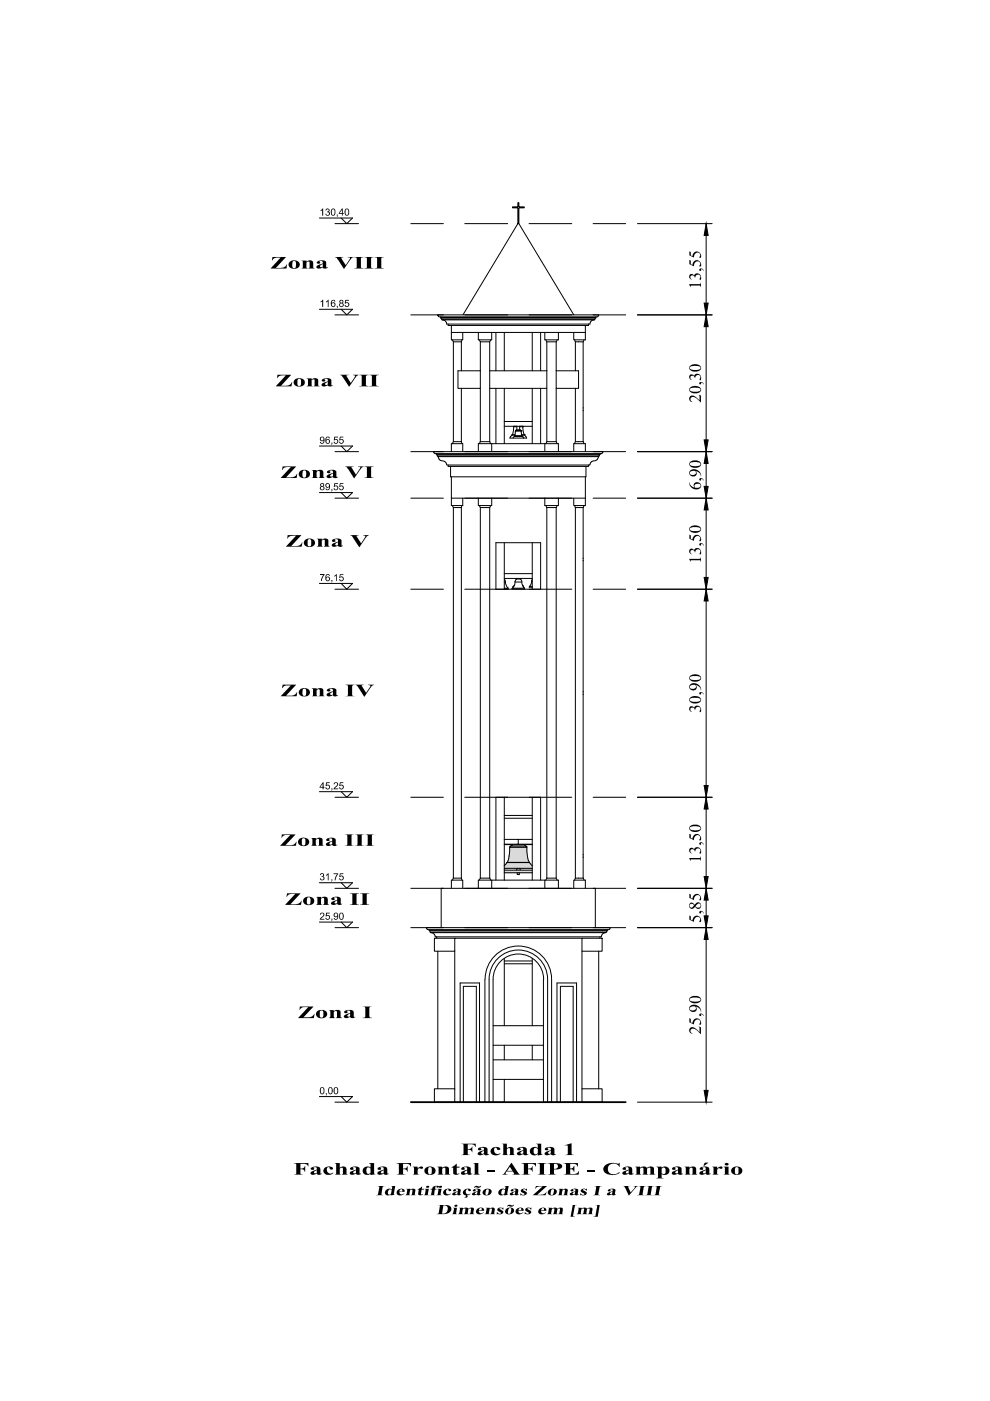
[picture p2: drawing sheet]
<svg xmlns="http://www.w3.org/2000/svg" width="210mm" height="297mm" viewBox="0 0 210 297" stroke-linecap="round" stroke-linejoin="round" font-family="sans-serif">
<!-- layer: Texto -->
<g fill="#000">
<path d="M57.8 54.5h2.8l-2.1 2.3 1.6-.1 .8-.7-.2 .9h-3.4l2.2-2.3-1.3 .1-.6 .5zM64 55.2h1v.3l.5-.3h.6l.3 .5v1l.3 .2h-1.3l.2-.2v-.9a.35 .35 0 0 0-.2-.4 .35 .35 0 0 0-.4 .3v1l.2 .2h-1.2l.2-.1v-1.4zM68 44.6l.5-.4v1.5h-.2v-1.2l-.3 .2zM69.1 44.4l.4-.2 .4 .3v.2l-.2 .2 .3 .2-.1 .4-.4 .3-.4-.2-.1-.3 .2 .1a.3 .3 0 0 0 .4 .1 .3 .3 0 0 0 .1-.4 .3 .3 0 0 0-.4-.1l.1-.2a.25 .25 0 0 0 .3-.2 .25 .25 0 0 0-.2-.3 .25 .25 0 0 0-.3 .3h-.2zM71.4 45.5h.2l-.1 .5zM71 54.5l1.8 .1a.25 .25 0 0 0-.4 0 .25 .25 0 0 0 .1 .4l.8 1.2 .7-1.1a.31 .31 0 0 0 .2-.4 .31 .31 0 0 0-.5-.1l1.3-.1-.5 .3-1.6 2.2-1.5-2.3zM75.1 54.5h1.9l-.5 .2v2l.5 .2h-1.9l.5-.2v-2zM77.3 54.5h1.9l-.5 .2v2l.5 .2h-1.9l.5-.2v-2zM79.4 54.5h2l-.6 .2v2l.6 .2h-2l.6-.2v-2zM58.8 79.5h3l-2.2 2.3 1.4-.1 .6-.2 .4-.5-.2 .9h-3.4l2.2-2.3h-1.1l-.8 .6zM68 63.9l.5-.4v1.6h-.2v-1.2l-.3 .2zM69.1 63.9l.6-.4v1.6h-.2v-1.2l-.4 .2z"/>
<path d="M71.4 64.9h.2l-.1 .5zM73.2 63.6h.8v.2h-.6l-.1 .4 .5-.1 .3 .4-.2 .4-.3 .2h-.3l-.2-.4 .2-.1 .1 .3 .5-.2-.1-.4h-.7zM72.1 79.5h1.8a.27 .27 0 0 0-.4 .1 .27 .27 0 0 0 .1 .4l.8 1.2 .7-1.1a.31 .31 0 0 0 .2-.4 .31 .31 0 0 0-.5-.2h1.2l-.4 .2-1.6 2.3-1.5-2.4zM59.9 98.9h2.9l-2.2 2.3h1.5l.5-.3 .4-.4-.1 .8h-3.4l2.2-2.3-1.3 .1-.6 .5zM65 80.2h1.1v.2l.5-.2h.5a.53 .53 0 0 1 .4 .7v.8l.3 .2h-1.3l.2-.2v-.9a.33 .33 0 0 0-.2-.4 .33 .33 0 0 0-.4 .2v1.1l.2 .2h-1.3l.3-.2v-1.2zM66.1 99.7h1v.2l.6-.3 .7 .1 .2 .4v1.1l.2 .1h-1.3l.3-.2v-.9a.35 .35 0 0 0-.3-.3 .35 .35 0 0 0-.4 .2v1l.3 .2h-1.3l.3-.1v-1.4zM70.3 93.9h.2l-.2 .5zM70.9 92.6h.8v.2h-.6l-.1 .4 .4-.1 .3 .4v.4l-.4 .2h-.3l-.3-.3 .2-.2 .1 .3h.3l.2-.2-.1-.4h-.6zM72.1 92.6h.7v.2h-.6l-.1 .4 .5-.1 .3 .3-.1 .5-.2 .2-.5-.1-.2-.3h.2a.33 .33 0 0 0 .5 0 .33 .33 0 0 0 0-.5 .33 .33 0 0 0-.5 .2l-.2-.1zM73.2 98.9l1.7 .1a.24 .24 0 0 0-.4 .1 .24 .24 0 0 0 .2 .3l.8 1.2 .7-1.1a.31 .31 0 0 0 .2-.5 .31 .31 0 0 0-.5 0l1.2-.1-.5 .3-1.6 2.2-1.4-2.3zM76.2 79.5h1.9l-.5 .3v1.8l.2 .2 .3 .1h-1.9l.5-.2v-2zM78.3 79.5h2l-.6 .3v1.8l.2 .2 .4 .1h-2l.6-.2v-2z"/>
<path d="M61 113.5h2.9l-2.1 2.3 1.4-.1 .5-.2 .4-.5-.1 .9h-3.4l2.2-2.3h-1.1l-.8 .6zM67.2 114.2h1v.2l.6-.2 .7 .1 .1 .2v1.2l.3 .2h-1.2l.2-.2v-.9a.33 .33 0 0 0-.3-.4 .33 .33 0 0 0-.4 .2v1.1l.3 .2h-1.3l.3-.2v-1.2zM70.3 103.7h.2l-.2 .5zM70.9 102.4h.8v.2h-.6l-.1 .4 .3-.1 .4 .3v.4l-.3 .3h-.4l-.3-.3 .2-.1 .1 .3h.3l.2-.3-.1-.4-.6 .1zM72.1 102.4h.7v.2h-.6l-.1 .4 .3-.1 .4 .1 .1 .6-.2 .3-.3 .1-.4-.2-.1-.3h.2a.3 .3 0 0 0 .3 .3 .3 .3 0 0 0 .3-.3v-.1a.35 .35 0 0 0-.2-.3 .35 .35 0 0 0-.4 .2l-.2-.1zM74.3 113.5h1.8l-.5 .2 1 1.5 .7-1.1a.31 .31 0 0 0 .1-.4 .31 .31 0 0 0-.4-.2h1.2l-.5 .3-1.6 2.2-1.4-2.3zM77.3 98.9h1.9l-.5 .2v2l.5 .2h-1.9l.5-.2v-2zM67.8 121.7h1l-.4 .8-.2 .7h-.1v-.5l.5-.8h-.8zM70.3 123h.2l-.2 .5-.1-.1 .1-.1zM70.9 122.1l.5-.4v1.5h-.2v-1.2l-.3 .3zM72.1 121.8h.7v.1h-.6l-.1 .4h.6l.2 .6-.3 .3h-.4l-.3-.2v-.2h.2a.32 .32 0 0 0 .4 .2 .32 .32 0 0 0 .2-.5 .32 .32 0 0 0-.5-.1l-.3 .1zM59.9 145.2h2.9l-2.2 2.3 1.6-.1 .4-.2 .4-.5-.1 .9h-3.4l2.2-2.3h-1.1l-.8 .6z"/>
<path d="M66.1 145.9h1v.3l.8-.3a.6 .6 0 0 1 .7 .7v.8l.2 .2h-1.3l.3-.2v-.9a.35 .35 0 0 0-.3-.4 .35 .35 0 0 0-.4 .2v1.1l.3 .2h-1.3l.3-.2v-1.3zM73.3 145.2h1.9l-.5 .3v1.9l.5 .2h-1.9l.5-.2v-2zM75.4 145.2h1.7a.26 .26 0 0 0-.4 .1 .26 .26 0 0 0 .2 .4l.7 1.2 .7-1.1a.31 .31 0 0 0 .2-.4 .31 .31 0 0 0-.5-.2h1.3l-.5 .3-1.6 2.2-1.4-2.3zM59.8 176.9h2.9l-2.2 2.3h1.5l.5-.3 .4-.4-.2 .8h-3.3l2.1-2.3-1.2 .1-.6 .5zM65.9 177.7h1.1v.2l.4-.3h.5a.53 .53 0 0 1 .5 .7v.8l.3 .2h-1.3l.2-.1v-1a.35 .35 0 0 0-.2-.4 .35 .35 0 0 0-.4 .3v.9l.2 .3h-1.3l.3-.1v-.2v-1zM69.2 165.9h.7v.1h-.6l-.1 .5 .5-.1 .3 .3v.3l-.3 .3-.3 .1-.4-.3 .2-.1a.33 .33 0 0 0 .4 .1 .33 .33 0 0 0 .1-.5 .33 .33 0 0 0-.5 .1l-.2-.1zM70.3 167.1h.2l-.2 .5h-.1l.1-.1zM70.8 166.1l.2-.2h.4l.3 .1-.1 .5-.6 .7h.7v.1h-1l.8-1a.28 .28 0 0 0-.3-.3 .28 .28 0 0 0-.3 .3h-.2zM72.1 165.9h.7v.1h-.6l-.1 .5 .5-.1 .3 .3-.1 .4-.1 .2-.5 .1-.3-.4 .2-.1 .1 .3a.34 .34 0 0 0 .4-.2 .34 .34 0 0 0-.1-.4 .34 .34 0 0 0-.4 .1l-.2-.1zM73.1 176.9h1.9l-.5 .2v2.1l.5 .1h-1.9l.4-.1 .1-.2v-1.8v-.2zM75.3 176.9h1.9l-.5 .2v2.1l.5 .1h-1.9l.4-.1 .1-.2v-1.8l-.1-.2zM77.4 176.9h2l-.5 .2v2.1l.5 .1h-2l.4-.1 .2-.2v-1.8z"/>
<path d="M60.9 189.4h2.8l-2.1 2.3 1.5-.1 .9-.6-.2 .9h-3.4l2.2-2.4-1.3 .1-.6 .5zM67.9 185.3l.3-.2 .5 .2v.3l-.2 .2 .3 .3-.1 .4-.6 .1-.3-.4 .6 .3a.3 .3 0 0 0 .2-.4 .3 .3 0 0 0-.4-.2v-.1a.25 .25 0 0 0 .3-.2 .25 .25 0 0 0-.2-.3 .25 .25 0 0 0-.3 .2h-.2zM67 190.2h1.1v.2l.5-.3 .6 .1 .3 .4v1.1l.3 .2h-1.3l.2-.3v-.8a.35 .35 0 0 0-.2-.4 .35 .35 0 0 0-.4 .2v1l.2 .3h-1.3l.3-.2v-1.3zM67.9 193.7l.2-.2h.4l.2 .2v.4l-.6 .7h.7v.2h-1l.1-.3 .6-.5a.3 .3 0 0 0 0-.5 .3 .3 0 0 0-.5 .2h-.2zM69.2 193.5h.7v.2h-.6l-.1 .4h.6l.2 .5-.3 .4h-.3l-.4-.3 .2-.1a.33 .33 0 0 0 .4 .2 .33 .33 0 0 0 .1-.5 .33 .33 0 0 0-.5 0h-.2zM69.1 185.5l.6-.4v1.5h-.2v-1.1l-.3 .2zM70.3 194.8h.2l-.2 .5-.1-.1 .1-.1zM70.3 186.4h.2l-.2 .5zM70.7 185.2h1l-.4 .8-.2 .6h-.2l.1-.5 .5-.8h-.8zM72.1 185.2h.7v.1h-.6l-.1 .4h.6l.2 .6-.2 .3h-.5l-.3-.2v-.2h.2a.32 .32 0 0 0 .5 .2 .32 .32 0 0 0 0-.5 .32 .32 0 0 0-.5 0h-.2zM74.2 189.4h1.9l-.5 .3v1.9l.5 .3h-1.9l.5-.3v-2zM76.4 189.4h1.9l-.5 .3v1.9l.5 .3h-1.9l.5-.3v-2z"/>
<path d="M63.6 213.4h2.9l-2.2 2.3 1.5-.1 .5-.2 .4-.4-.2 .9h-3.3l2.1-2.4-1.1 .1-.7 .5zM69.8 214.2h1v.2l.5-.3 .7 .1 .2 .3v1.1l.3 .3h-1.3l.2-.2v-1a.34 .34 0 0 0-.2-.4 .34 .34 0 0 0-.4 .3v.9l.2 .4h-1.2l.2-.4v-1.2zM76.9 213.4h2l-.5 .1-.1 .3v1.8l.6 .3h-2l.4-.2 .2-.2v-1.8l-.1-.2zM69.1 231.8h.2l-.1 .5zM62.3 246.6h3.1v.7l-.4-.5h-1.3v1l.6-.1 .4-.5v1.3l-.3-.5-.7-.1v.9l.5 .2h-1.9l.5-.1v-2.1zM68.7 247.8l.6-.4h.8a.36 .36 0 0 1 .5 .2 .36 .36 0 0 1-.2 .4 .36 .36 0 0 1-.5-.2 .36 .36 0 0 0-.5-.3 .36 .36 0 0 0-.1 .6l.2 .4 .3 .3 .9-.1-.7 .4-.8-.1-.6-.5zM71 246.6h1v1l.6-.3 .7 .2 .2 .3v1.1l.2 .1h-1.2l.2-.2v-.9a.35 .35 0 0 0-.2-.4 .35 .35 0 0 0-.5 .3v1.1l.3 .1h-1.3l.3-.1v-2.1zM80 251.5h1.6h-.4l-.1 .3-.3 1.4 .4 .2h-1.5l.5-.2 .2-1.4v-.3zM84.1 246.6h3.1v.7l-.6-.5h-1.1v1l.5-.1 .4-.5v1.3l-.3-.5-.6-.1v1l.5 .1h-1.9l.5-.2v-2zM86.2 252.1h.8v.1l.7-.1a.36 .36 0 0 1 .3 .5v.7l.1 .1h-1l.2-.1 .1-.8a.26 .26 0 0 0-.1-.3 .26 .26 0 0 0-.4 .2l-.1 .7 .1 .3h-1l.3-.3 .1-.9zM87.5 247.4h1v.3l.6-.3a.32 .32 0 0 1 .4-.1 .32 .32 0 0 1 .1 .5h-.2a.5 .5 0 0 0-.6-.1 .5 .5 0 0 0-.3 .6v.6l.4 .1h-1.4l.3-.1v-1.3zM88.5 252.1l.9-.5v.5h.5v.1h-.5l-.1 .8 .1 .3 .3-.1-.3 .2h-.4a.33 .33 0 0 1-.3-.5l.1-.7z"/>
<path d="M91.3 252.1h.3l.1-.4 .3-.2 .7-.1a.25 .25 0 0 1 .3 .1 .25 .25 0 0 1-.2 .4 .25 .25 0 0 1-.2-.4l-.3 .1-.1 .5h.3v.1h-.3l-.2 1 .3 .2h-1.2l.3-.1 .2-1.1h-.3zM92.7 247.4h1.1v.2l.6-.3 .5 .1 .3 .3v1.2l.3 .1h-1.3l.2-.1v-1a.35 .35 0 0 0-.2-.3 .35 .35 0 0 0-.4 .2v1l.2 .2h-1.3l.3-.1v-1.4zM94.1 252.5l.4-.4h.9a.26 .26 0 0 1 .2 .3 .26 .26 0 0 1-.3 .2 .26 .26 0 0 1-.2-.3 .42 .42 0 0 0-.5 .1 .42 .42 0 0 0 0 .5l.4 .3 .6-.1-.7 .3h-.6l-.3-.3zM95.7 247.5l1.1-.7v.6h.6v.2h-.6v1a.26 .26 0 0 0 .2 .3 .26 .26 0 0 0 .4-.2l-.3 .3-.6 .1a.52 .52 0 0 1-.4-.6v-.9zM97.4 256.1h.8v.1l.4-.2 .4 .1a.38 .38 0 0 0 .7 0l.7 .1v1.1l.1 .1h-1l.2-.1 .2-.8a.28 .28 0 0 0-.3-.3 .28 .28 0 0 0-.3 .2l-.1 .9 .1 .1h-1l.2-.1 .2-.8a.28 .28 0 0 0-.2-.3 .28 .28 0 0 0-.4 .2l-.1 .9 .2 .1h-1.1l.3-.3 .1-.9zM97.8 242.5h3.1v.7l-.5-.5-1.2-.1v1l.7-.1 .2-.4v1.2l-.3-.5h-.6v.9l.5 .2h-1.9l.5-.3v-1.7a.35 .35 0 0 0-.5-.4zM100.4 246.6h1v2.2l.4 .2h-1.4l.3-.1v-2.1zM103 256.1h.8v.1l.6-.2a.39 .39 0 0 1 .4 .2 .39 .39 0 0 1 .1 .4l-.1 .7 .2 .1h-1.1l.3-.1 .1-.8a.26 .26 0 0 0-.2-.3 .26 .26 0 0 0-.3 .2l-.2 .8 .2 .2h-1l.2-.2 .2-.9zM103.3 248h1.6v.4h-1.6zM104.2 243.6l.6-.4h.8a.34 .34 0 0 1 .4 .3 .34 .34 0 0 1-.2 .4 .34 .34 0 0 1-.4-.2 .37 .37 0 0 0-.5-.3 .37 .37 0 0 0-.1 .6l.3 .6h1l-.6 .3h-.9l-.3-.2-.3-.5zM105.6 256.2l1.2-.2-.1 .5-.3-.3a.22 .22 0 0 0-.3-.1 .22 .22 0 0 0-.1 .3l.4 .2a.47 .47 0 0 1 .2 .6 .47 .47 0 0 1-.6 .3h-.7l.1-.5 .3 .3a.24 .24 0 0 0 .3 .1 .24 .24 0 0 0 .1-.4l-.6-.3-.1-.3zM106.5 242.5h1v1l.6-.3 .6 .1 .2 .3v1.1l.3 .2h-1.3l.2-.2v-.9a.35 .35 0 0 0-.2-.4 .35 .35 0 0 0-.4 .2v1.1l.2 .2h-1.2l.2-.1v-2.2z"/>
<path d="M110.5 252.2l.5-.2h.7v.5l-.3-.3a.25 .25 0 0 0-.3-.1 .25 .25 0 0 0-.2 .3 .25 .25 0 0 0 .4 .1l.2 .1a.54 .54 0 0 1 0 .8 .54 .54 0 0 1-.8 0h-.4v-.4l.3 .2a.28 .28 0 0 0 .4 .2 .28 .28 0 0 0 .1-.4l-.6-.3-.1-.3zM110.6 246.6h3.1v.7l-.6-.5h-1.1v1l.6-.1 .3-.5v1.3l-.3-.5-.6-.1v.9l.5 .2h-1.9a.33 .33 0 0 0 .4 0 .33 .33 0 0 0 .1-.4v-1.8zM111.4 256.3l.4-.3h.9l-.1 .5-.2-.3a.25 .25 0 0 0-.3-.1 .25 .25 0 0 0-.2 .3l.5 .3a.48 .48 0 0 1 .1 .6 .48 .48 0 0 1-.6 .2h-.7l.1-.5 .4 .3a.24 .24 0 0 0 .3 .1 .24 .24 0 0 0 .1-.3 .24 .24 0 0 0-.3-.1l-.1-.1a.4 .4 0 0 1-.3-.6zM113.9 246.6h2l-.6 .2v2.1l.6 .1h-2l.6-.2v-1.9zM113.7 251.5h2.3l-2.1 1.8h1.1l.6-.3 .3-.3-.2 .7h-2.7l2-1.9-.9 .1-.7 .4zM116.2 256.1h.8v.1l.5-.2 .5 .1a.39 .39 0 0 0 .6-.1h.3a.39 .39 0 0 1 .4 .2 .39 .39 0 0 1 0 .4l-.1 .7 .2 .1h-1.1l.3-.1 .1-.8a.28 .28 0 0 0-.2-.3 .28 .28 0 0 0-.3 .2l-.2 .9 .2 .1h-1l.2-.1 .1-.8a.28 .28 0 0 0-.2-.3 .28 .28 0 0 0-.3 .2l-.2 .9 .2 .1h-1l.2-.2 .2-.9zM118.5 252.1h.8v.1l.6-.2a.39 .39 0 0 1 .4 .2 .39 .39 0 0 1 0 .4v.7l.1 .1h-1l.2-.1 .1-.8a.26 .26 0 0 0-.1-.3 .26 .26 0 0 0-.4 .2l-.1 .9 .2 .1h-1.1l.3-.2 .1-1zM119.5 246.6h3v.8l-.4-.6h-1.2v.9l.5-.1 .4-.4v1.3l-.4-.5-.5-.1v.9h1.3l.6-.5-.1 .7h-3.2l.5-.2v-2zM121.4 255.5h.9l-.4 .2-.4 2.1 .4 .2h-.9zM119.7 242.8l1.5-.4v2a.38 .38 0 0 0 .1 .4 .38 .38 0 0 0 .4 .1h-1.9a.4 .4 0 0 0 .4-.1 .4 .4 0 0 0 .2-.4v-1.2a.35 .35 0 0 0-.2-.4 .35 .35 0 0 0-.4 .1zM122.5 256.1h.8v.1l.5-.2 .4 .1a.48 .48 0 0 0 .8-.1l.6 .2-.1 1.1 .2 .1h-1.1l.3-.2 .1-.7a.28 .28 0 0 0-.2-.3 .28 .28 0 0 0-.4 .2l-.1 .9 .2 .1h-1.1l.3-.1 .1-.8a.28 .28 0 0 0-.2-.3 .28 .28 0 0 0-.3 .2l-.2 .9 .2 .1h-1.1l.3-.3 .2-.9zM123.2 252.2l.5-.2h.7v.5l-.3-.3a.25 .25 0 0 0-.3-.1 .25 .25 0 0 0-.2 .3 .25 .25 0 0 0 .4 .1l.4 .3a.69 .69 0 0 1-.4 .6 .69 .69 0 0 1-.7 0h-.3v-.4l.3 .2a.31 .31 0 0 0 .3 .1 .31 .31 0 0 0 .3-.2l-.6-.3a.31 .31 0 0 1-.2-.3 .31 .31 0 0 1 .1-.3z"/>
<path d="M124.6 248h1.6v.4h-1.6zM126.3 255.5h.9l-.5 2.5h-.9l.5-.2 .3-2.1v-.2zM126.1 251.5h1.5l-.5 .2-.2 1.4v.2l.3 .1h-1.5l.4-.2 .3-1.5zM128.1 247.3l.5-.4 .7-.3 1.8 .1 .3-.2v.9l-.5-.5-1.1-.2-.6 .3-.3 .5 .1 .9 .5 .5h1l.8-.4v.2l-1.2 .4-1.3-.1-.5-.3-.4-.6zM132.2 251.5h1.3a.2 .2 0 0 0-.3 .1 .2 .2 0 0 0 .1 .2l.4 1 .8-.8a.25 .25 0 0 0 .2-.4 .25 .25 0 0 0-.4-.1h1l-.3 .1-1.7 1.8-.8-1.6zM134.7 247.4h1v.2l.4-.2h.7a.77 .77 0 0 0 1-.1l.8 .2 .1 1.3 .3 .2h-1.3l.2-.1v-1a.37 .37 0 0 0-.3-.4 .37 .37 0 0 0-.4 .3v1.1l.3 .1h-1.3l.2-.1v-1a.37 .37 0 0 0-.3-.4 .37 .37 0 0 0-.4 .3v1.1l.3 .1h-1.3l.2-.1v-1.3zM135.4 251.5h1.5h-.3l-.1 .3-.2 1.5 .3 .1h-1.5l.4-.2 .3-1.4-.1-.3zM137.1 251.5h1.6l-.5 .1-.2 1.6v.1l.3 .1h-1.5l.4-.1 .3-1.5v-.3zM138.9 251.5h1.5l-.4 .1-.3 1.5v.2l.4 .1h-1.6l.5-.2 .3-1.5zM145.1 247.4h1.1v.2l.4-.2h.5a.53 .53 0 0 1 .5 .6v.9l.3 .1h-1.3l.2-.1v-1a.35 .35 0 0 0-.2-.4 .35 .35 0 0 0-.4 .3v1l.2 .2h-1.3l.3-.1v-1.4zM151 247.4h1v.3l.5-.3a.34 .34 0 0 1 .5-.1 .34 .34 0 0 1 .1 .4l-.2 .1a.48 .48 0 0 0-.6-.1 .48 .48 0 0 0-.3 .6v.6l.4 .1h-1.4l.3-.1v-1.3z"/>
<path d="M61.3 55.6l.7-.4h.9l.5 .5 .1 .6-.5 .6h-1.1l-.7-.6zM62.1 55.4l-.1 1a.39 .39 0 0 0 .4 .5 .39 .39 0 0 0 .3-.6l.1-.4a.43 .43 0 0 0-.2-.5 .43 .43 0 0 0-.5 0z"/>
<path d="M67.2 55.5l.7-.3h.9a.51 .51 0 0 1 .4 .7v.8h.3l-.3 .2h-.5a.62 .62 0 0 0-.9 0h-.3a.39 .39 0 0 1-.4-.4 .39 .39 0 0 1 .5-.3l.2-.2a.44 .44 0 0 0 .5-.1 .44 .44 0 0 0 .1-.5h-.1a.29 .29 0 0 0-.5-.1 .29 .29 0 0 0 .1 .5h-.1a.38 .38 0 0 1-.4 .1 .38 .38 0 0 1-.2-.4zM68 56.2a.28 .28 0 0 0 0 .5 .28 .28 0 0 0 .4-.1v-.6z"/>
<path d="M70.2 44.5l.4-.3 .4 .2 .1 .9-.2 .4h-.5l-.2-.2zM70.5 44.4l-.2 .9a.33 .33 0 0 0 .5 .3 .33 .33 0 0 0 .1-.5v-.4a.26 .26 0 0 0-.1-.3 .26 .26 0 0 0-.3 0z"/>
<path d="M72.5 44.2h.2v1h.2v.1h-.2v.4h-.2v-.4h-.7zM72.5 44.5l-.5 .7h.5z"/>
<path d="M73.2 44.3l.4-.1 .4 .3v.8l-.3 .4h-.4l-.2-.3v-.7zM73.4 44.4l-.1 .2v.9a.48 .48 0 0 0 .6-.2 .48 .48 0 0 0-.1-.6 .28 .28 0 0 0-.1-.3 .28 .28 0 0 0-.3 0z"/>
<path d="M70.3 63.8l.2-.2h.4l.2 .3-.2 .1a.33 .33 0 0 0-.4-.2 .33 .33 0 0 0-.2 .5l.3-.2 .4 .1 .1 .4-.2 .4-.3 .1-.4-.2-.1-.8zM70.3 64.6a.35 .35 0 0 0 .7 0 .35 .35 0 0 0-.7 0z"/>
<path d="M72 63.7l.4-.2 .4 .2v.4l-.2 .2 .2 .1 .1 .4-.3 .3h-.4l-.3-.3v-.4a.19 .19 0 0 0 .2-.1 .19 .19 0 0 0-.1-.2zM72.1 64a.26 .26 0 0 0 .5 0 .26 .26 0 0 0-.5 0zM72.1 64.6a.32 .32 0 0 0 .6 0 .32 .32 0 0 0-.6 0z"/>
<path d="M62.5 80.5l.7-.3 1 .1 .4 .6-.1 .6-.7 .5-1-.1-.5-.7zM63.2 80.3l-.1 .3v.8a.41 .41 0 0 0 .5 .4 .41 .41 0 0 0 .2-.6v-.6a.38 .38 0 0 0-.6-.3z"/>
<path d="M63.5 100l.7-.4 .8 .1 .6 .4 .1 .3-.1 .5-.5 .4h-1.2l-.5-.5zM64.2 99.8l-.1 1a.39 .39 0 0 0 .4 .5 .39 .39 0 0 0 .4-.5v-.6a.43 .43 0 0 0-.2-.4 .43 .43 0 0 0-.5 0z"/>
<path d="M67.9 92.7l.4-.2 .3 .1 .2 .6-.1 .7-.5 .2-.4-.4h.2l.1 .2a.4 .4 0 0 0 .4-.1 .4 .4 0 0 0 .1-.5l-.2 .3-.4-.1-.2-.3zM68 93.1a.32 .32 0 0 0 .6 0 .32 .32 0 0 0-.6 0z"/>
<path d="M68.2 80.6l.9-.4 1 .1 .2 .3v1.1h.3l-.4 .2a.47 .47 0 0 1-.7-.2l-.9 .2a.39 .39 0 0 1-.4-.4 .39 .39 0 0 1 .5-.3l.2-.1a.49 .49 0 0 0 .6-.7l-.3-.1a.23 .23 0 0 0-.4 .1 .23 .23 0 0 0 .2 .3l-.2 .2a.38 .38 0 0 1-.6-.3zM69.1 81.2a.29 .29 0 0 0-.1 .4 .29 .29 0 0 0 .5-.1v-.5z"/>
<path d="M69.2 92.7l.3-.2 .4 .3-.1 .2-.1-.2-.3-.1-.2 .3v.3l.2-.2 .5 .2 .1 .4-.3 .4h-.4l-.3-.3v-.8zM69.2 93.6a.31 .31 0 0 0 .6 0 .31 .31 0 0 0-.6 0z"/>
<path d="M64.6 114.5l.7-.3 1.1 .1 .4 .6-.1 .6-.7 .5-.9-.1-.6-.5-.1-.5zM65.4 114.3l-.2 .3v.8a.42 .42 0 0 0 .6 .4 .42 .42 0 0 0 .2-.6v-.6a.38 .38 0 0 0-.6-.3z"/>
<path d="M67.9 102.6l.5-.2 .3 .3-.2 .4 .3 .2v.2l-.3 .4h-.4l-.3-.2v-.4l.3-.2-.2-.1zM68.1 102.8a.24 .24 0 0 0 .4 0 .24 .24 0 0 0-.4 0zM68 103.5a.3 .3 0 0 0 .6 0 .3 .3 0 0 0-.6 0z"/>
<path d="M69.1 102.5l.6-.1 .3 .5v.6l-.3 .4h-.5l-.2-.3 .2-.1a.33 .33 0 0 0 .5 .2 .33 .33 0 0 0 .1-.4l-.5 .1-.3-.2zM69.1 102.9a.35 .35 0 0 0 .7 0 .35 .35 0 0 0-.7 0z"/>
<path d="M69.3 99.9l.8-.3 .8 .1a.45 .45 0 0 1 .4 .6v.7l.4 .1-.3 .2h-.5a.83 .83 0 0 0-1 0 .42 .42 0 0 1-.7-.2 .42 .42 0 0 1 .6-.5l.2-.1a.44 .44 0 0 0 .5-.2 .44 .44 0 0 0 0-.5h-.1a.29 .29 0 0 0-.4-.1 .29 .29 0 0 0 0 .5 .38 .38 0 0 1-.5 .1 .38 .38 0 0 1-.2-.4zM70.1 100.6a.28 .28 0 0 0 0 .5 .28 .28 0 0 0 .5-.1v-.6z"/>
<path d="M70.4 114.6l.9-.4 .9 .1 .2 .3v1.1h.4l-.5 .3-.4-.1a.54 .54 0 0 0-.8 0h-.4a.42 .42 0 0 1-.3-.5 .42 .42 0 0 1 .5-.3h.2a.53 .53 0 0 0 .6-.7h-.1a.36 .36 0 0 0-.6 .1 .27 .27 0 0 1 0 .4 .27 .27 0 0 1-.4 0zM71.3 115.1a.29 .29 0 0 0-.1 .5 .29 .29 0 0 0 .5-.1v-.5z"/>
<path d="M69.1 121.9l.6-.2 .2 .3-.1 .1a.33 .33 0 0 0-.5-.2 .33 .33 0 0 0-.1 .5l.3-.2 .4 .2 .1 .5-.2 .3h-.6l-.2-.3zM69.2 122.7a.32 .32 0 0 0 .6 0 .32 .32 0 0 0-.6 0z"/>
<path d="M63.5 146.3l.8-.4 .9 .1 .5 .5v.6l-.6 .5h-1.1l-.3-.2-.3-.4zM64.2 146.1l-.1 .9a.44 .44 0 0 0 .5 .5 .44 .44 0 0 0 .3-.6v-.4a.43 .43 0 0 0-.2-.4 .43 .43 0 0 0-.5 0z"/>
<path d="M69.4 146.1l.9-.2 .6 .1a.45 .45 0 0 1 .4 .6l.1 .8h.3l-.5 .3-.4-.1a.35 .35 0 0 0-.3-.2 .35 .35 0 0 0-.3 .2l-.4 .1a.42 .42 0 0 1-.6-.5 .42 .42 0 0 1 .6-.3l.2-.1a.5 .5 0 0 0 .6-.7h-.1a.28 .28 0 0 0-.3-.1 .28 .28 0 0 0-.2 .3 .34 .34 0 0 1-.3 .4 .34 .34 0 0 1-.4-.3zM70.1 146.9a.3 .3 0 0 0 0 .5 .3 .3 0 0 0 .5-.2v-.5z"/>
<path d="M63.4 178l.8-.4 .8 .1 .5 .5v.6l-.7 .6-1.1-.1-.5-.6v-.4zM64.2 177.8l-.2 .3v.6a.43 .43 0 0 0 .4 .6 .43 .43 0 0 0 .4-.7v-.6a.39 .39 0 0 0-.6-.2z"/>
<path d="M68.4 165.9h.2v.9h.2v.2h-.2v.3h-.2v-.3h-.6zM68.4 166.2l-.5 .6h.5z"/>
<path d="M69.2 177.9l1-.3 .9 .2 .1 1.3h.3l-.4 .3h-.4a.46 .46 0 0 0-.7-.1l-.4 .1a.4 .4 0 0 1-.5-.3 .4 .4 0 0 1 .4-.5l.3-.1a.51 .51 0 0 0 .6-.7h-.3a.22 .22 0 0 0-.3 0 .22 .22 0 0 0 .1 .3l-.1 .2a.32 .32 0 0 1-.5 0 .32 .32 0 0 1-.1-.4zM70 178.6a.29 .29 0 0 0 0 .4 .29 .29 0 0 0 .4-.1v-.5z"/>
<path d="M64.5 190.4l.6-.3 .9 .1 .6 .5v.6l-.5 .5h-1.3l-.5-.5-.1-.4zM65.2 190.3l-.1 1.1a.41 .41 0 0 0 .5 .4 .41 .41 0 0 0 .2-.6v-.5a.38 .38 0 0 0-.2-.4 .38 .38 0 0 0-.4 0z"/>
<path d="M70.9 193.6l.5-.1 .3 .4v.7l-.2 .3-.5 .1-.2-.2 .1-.2a.35 .35 0 0 0 .5 .2 .35 .35 0 0 0 .1-.5l-.2 .2-.5-.2-.1-.5zM70.9 194a.33 .33 0 0 0 .6 0 .33 .33 0 0 0-.6 0z"/>
<path d="M70.3 190.5l.5-.3h1.1l.3 .3v1.1h.3a.45 .45 0 0 1-.6 .3h-.1a.48 .48 0 0 0-.8 0h-.4a.39 .39 0 0 1-.4-.5 .39 .39 0 0 1 .5-.3l.2-.1a.44 .44 0 0 0 .5-.2 .44 .44 0 0 0 0-.5 .36 .36 0 0 0-.5 .2 .3 .3 0 0 1-.1 .4 .3 .3 0 0 1-.5-.1zM71.1 191.1a.28 .28 0 0 0 0 .5 .28 .28 0 0 0 .4-.1v-.6z"/>
<path d="M72 193.7l.6-.2 .2 .3v.8l-.2 .4h-.4l-.2-.3zM72.3 193.6l-.2 .4v.5a.31 .31 0 0 0 .4 .3 .31 .31 0 0 0 .2-.5l-.1-.6z"/>
<path d="M67.2 214.5l.6-.4 .9 .1 .6 .4v.7l-.2 .3-.5 .3-1-.1-.6-.6zM67.9 214.3l-.1 1a.42 .42 0 0 0 .5 .5 .42 .42 0 0 0 .3-.7v-.3a.42 .42 0 0 0-.2-.5 .42 .42 0 0 0-.5 0z"/>
<path d="M73 214.4l.6-.3h.9l.4 .2 .1 1.3h.3l-.2 .2-.6 .1a.41 .41 0 0 0-.7-.1l-.5 .1a.39 .39 0 0 1-.4-.4 .39 .39 0 0 1 .4-.4l.3-.1a.52 .52 0 0 0 .6-.6l-.2-.2a.26 .26 0 0 0-.4 .1 .26 .26 0 0 0 .1 .4 .37 .37 0 0 1-.5 .1 .37 .37 0 0 1-.2-.4zM73.8 215.1a.29 .29 0 0 0 0 .5 .29 .29 0 0 0 .4-.1v-.6z"/>
<path d="M67.9 230.7l.2-.2h.4l.2 .3 .1 .8-.3 .4h-.4l-.2-.2-.1-.7zM68.1 230.7l-.1 .9 .2 .3 .4-.2v-.7a.3 .3 0 0 0-.1-.3 .3 .3 0 0 0-.4 0z"/>
<path d="M69.7 230.7l.5-.2 .3 .3v.8l-.2 .4h-.5l-.2-.3zM70 230.6l-.2 .4v.6a.31 .31 0 0 0 .4 .2 .31 .31 0 0 0 .1-.5v-.6z"/>
<path d="M70.9 230.6l.5-.1 .3 .3v.8l-.3 .4h-.4l-.2-.3zM71.1 230.7l-.2 .2 .1 .7a.27 .27 0 0 0 .3 .2 .27 .27 0 0 0 .2-.3v-.5a.29 .29 0 0 0-.1-.3 .29 .29 0 0 0-.3 0z"/>
<path d="M65.9 247.7l.3-.3 .6-.1 1 .2 .1 .4v.9h.4l-.5 .3-.5-.1-.1-.2-.9 .3a.42 .42 0 0 1-.5-.5 .42 .42 0 0 1 .6-.3l.1-.1a.5 .5 0 0 0 .6-.6l-.2-.1a.23 .23 0 0 0-.3 0 .23 .23 0 0 0 0 .3 .37 .37 0 0 1-.4 .2 .37 .37 0 0 1-.3-.3zM66.7 248.3a.3 .3 0 0 0 0 .5 .3 .3 0 0 0 .5-.1v-.6z"/>
<path d="M74.3 247.6l.9-.3 .7 .1a.38 .38 0 0 1 .3 .6v.8h.4l-.5 .3a.45 .45 0 0 1-.6-.3l-.8 .3a.42 .42 0 0 1-.5-.4 .42 .42 0 0 1 .5-.4l.2-.1a.5 .5 0 0 0 .6-.6h-.1a.36 .36 0 0 0-.6 .1 .27 .27 0 0 1 0 .4 .27 .27 0 0 1-.4-.1l-.2-.1zM75 248.3a.28 .28 0 0 0 0 .5 .28 .28 0 0 0 .5-.1v-.6z"/>
<path d="M77.1 247.6l.7-.3 .8 .2v-.7l-.4-.2h1.1v2.2l.3 .2-1 .1v-.3l-.7 .3-.6-.1-.4-.5v-.5zM77.8 247.6l-.1 .4v.5a.44 .44 0 0 0 .4 .4 .44 .44 0 0 0 .5-.3l-.1-.9-.4-.2z"/>
<path d="M80.1 247.7l.6-.3h1.2l.2 .4v1h.4l-.6 .3-.4-.1-.1-.2-.9 .3a.42 .42 0 0 1-.5-.5 .42 .42 0 0 1 .5-.3l.2-.1a.5 .5 0 0 0 .6-.6l-.2-.1a.23 .23 0 0 0-.4 0 .23 .23 0 0 0 .1 .3 .37 .37 0 0 1-.4 .2 .37 .37 0 0 1-.3-.3zM80.9 248.3a.3 .3 0 0 0 0 .5 .3 .3 0 0 0 .5-.1v-.6z"/>
<path d="M81.8 252.4l.7-.4 .6 .2 .1-.6-.3-.1h.9l-.3 1.5v.2l.2 .1-.9 .1 .1-.2-.4 .2h-.6l-.3-.4zM82.5 252.2l-.2 .5a.36 .36 0 0 0 .1 .6 .36 .36 0 0 0 .5-.2l.1-.8z"/>
<path d="M84.2 252.4l.6-.3h.7l.3 .3v.3h-1.1v.2l.3 .3 .8-.2-.6 .4h-.8l-.3-.3zM84.9 252.1l-.2 .5h.6a.29 .29 0 0 0 0-.4 .29 .29 0 0 0-.4-.1z"/>
<path d="M90.5 251.5v-.1a.29 .29 0 0 1 .4 .1 .29 .29 0 0 1 0 .4 .29 .29 0 0 1-.4-.1l-.2-.1zM90 252.1h.9l-.2 1.1v.1l.2 .1h-1.1l.3-.2 .1-1z"/>
<path d="M90.2 247.7l.5-.3h.9l.6 .4 .1 .7-.6 .5h-1.1l-.6-.5v-.5zM91 247.5l-.2 .2v.8a.37 .37 0 0 0 .3 .5 .37 .37 0 0 0 .4-.4l.1-.8a.38 .38 0 0 0-.6-.3z"/>
<path d="M92.9 255.5l2.3 .1 .5 .5v.5l-.5 .5-.5 .2-2.1 .1 .4-.2 .3-1.5-.1-.2zM94 255.6l-.2 1.5a.32 .32 0 0 0 .2 .2 .32 .32 0 0 0 .3 0l.5-.4 .1-.8-.3-.4z"/>
<path d="M93.1 251.5l.1-.1a.29 .29 0 0 1 .4 .1 .29 .29 0 0 1 0 .4 .29 .29 0 0 1-.4-.1zM92.7 252.1h.9l-.2 1.1 .2 .2h-1.1l.3-.2 .1-1z"/>
<path d="M96.4 255.7a.29 .29 0 0 1 .5 0 .29 .29 0 0 1-.5 0zM96 256.1h.9l-.2 1.1 .2 .2h-1.1l.3-.1 .2-.9z"/>
<path d="M96.1 252.3l.5-.2h.6a.36 .36 0 0 1 .4 .1 .36 .36 0 0 1 0 .4v.6h.2l-.1 .1-.5 .1-.3-.2-.6 .2a.33 .33 0 0 1-.4-.3 .33 .33 0 0 1 .4-.3l.2-.1a.38 .38 0 0 0 .5-.1 .38 .38 0 0 0 0-.4 .2 .2 0 0 0-.3-.1 .2 .2 0 0 0 0 .3 .28 .28 0 0 1-.4 .2 .28 .28 0 0 1-.2-.3zM96.6 252.9a.22 .22 0 0 0 0 .3 .22 .22 0 0 0 .4-.1l.1-.5z"/>
<path d="M97.9 247.6l.8-.3 .8 .1a.38 .38 0 0 1 .3 .6v.8h.3l-.2 .2h-.6a.32 .32 0 0 0-.3-.2 .32 .32 0 0 0-.3 .2l-.5 .1a.42 .42 0 0 1-.5-.4 .42 .42 0 0 1 .6-.4l.2-.1a.5 .5 0 0 0 .5-.6l-.3-.2-.3 .1a.32 .32 0 0 1 0 .5 .32 .32 0 0 1-.4 0 .32 .32 0 0 1-.1-.4zM98.6 248.4a.28 .28 0 0 0 0 .4 .28 .28 0 0 0 .4-.1v-.6z"/>
<path d="M98.2 252.5l.5-.4h.8a.28 .28 0 0 1 .4 .2 .28 .28 0 0 1-.3 .3 .28 .28 0 0 1-.3-.3 .42 .42 0 0 0-.5 .1 .42 .42 0 0 0 0 .5l.4 .3 .6-.1-.7 .3h-.6l-.3-.3zM98.4 253.9h.3l.1-.2h-.2l.4-.3-.1 .1a.26 .26 0 0 1 .2 .4 .26 .26 0 0 1-.4 .1z"/>
<path d="M100.3 252.3l.5-.2h.6a.36 .36 0 0 1 .4 .1 .36 .36 0 0 1 0 .4v.6h.2l-.1 .1-.5 .1-.3-.2-.6 .2a.33 .33 0 0 1-.5-.3 .33 .33 0 0 1 .5-.3l.2-.1a.38 .38 0 0 0 .5-.1 .38 .38 0 0 0 0-.4 .25 .25 0 0 0-.4 0 .25 .25 0 0 0 0 .3 .28 .28 0 0 1-.4 .1 .28 .28 0 0 1-.1-.3zM100.8 252.9a.23 .23 0 0 0 0 .3 .23 .23 0 0 0 .4-.1v-.5zM100.6 251.6l.4-.2 .5 .1 .5-.1-.2 .4h-.3l-.5-.1-.5 .1z"/>
<path d="M101.5 243.4l1.2-.2 .6 .3 .1 1.1 .3 .1-.4 .2h-.4a.35 .35 0 0 0-.3-.2 .35 .35 0 0 0-.4 .2h-.4a.39 .39 0 0 1-.5-.3 .39 .39 0 0 1 .4-.4l.3-.1a.47 .47 0 0 0 .5-.2 .47 .47 0 0 0 0-.5l-.6 .1a.26 .26 0 0 1 .1 .3 .26 .26 0 0 1-.4 .1l-.3-.1zM102.2 244.1a.3 .3 0 0 0-.1 .5 .3 .3 0 0 0 .5-.1v-.5z"/>
<path d="M101 256.5l.6-.4h.7l.3 .1v.5h-1.1v.3l.4 .3 .7-.2-.5 .3h-.8l-.4-.4zM101.8 256.2l-.3 .4h.6a.29 .29 0 0 0 0-.4 .29 .29 0 0 0-.3 0z"/>
<path d="M102.5 252.4l.4-.3 .6-.1 .7 .4 .1 .3-.4 .6-1 .1-.6-.3zM103.2 252.2l-.3 .7a.34 .34 0 0 0 .4 .5 .34 .34 0 0 0 .3-.5v-.4a.25 .25 0 0 0 0-.3 .25 .25 0 0 0-.3-.1z"/>
<path d="M105.8 252.4l.7-.4 .6 .2 .1-.6-.2-.1h.9l-.3 1.5v.2l.2 .1-.9 .1v-.2l-.4 .2h-.5l-.4-.4zM106.5 252.3l-.2 .4a.38 .38 0 0 0 .1 .6 .38 .38 0 0 0 .6-.2l.1-.8-.2-.1z"/>
<path d="M107.3 256.4l.6-.4h.5l.6 .4v.4l-.5 .5-1 .1-.4-.4zM108 256.2l-.3 .7a.3 .3 0 0 0 .2 .4 .3 .3 0 0 0 .4-.3l.1-.4a.3 .3 0 0 0 0-.4 .3 .3 0 0 0-.4 0zM107.5 255.7l.4-.3 .6 .2 .5-.2-.1 .3-.5 .2-.5-.2-.4 .1z"/>
<path d="M108.4 246.5l1.5 2.3 .4 .2h-1.7l.4-.1-.3-.5h-1.3l-.1 .2a.31 .31 0 0 0 0 .4 .31 .31 0 0 0 .4 0h-1.2l.4-.2zM108.1 247.4l-.6 .8h1.2z"/>
<path d="M108.3 252.3l.7-.3 .9 .2-.1 1h.2l-.7 .2a.4 .4 0 0 0-.6 0h-.1a.3 .3 0 0 1-.5-.2 .3 .3 0 0 1 .3-.3l.3-.2a.39 .39 0 0 0 .5-.1 .39 .39 0 0 0 0-.5h-.1a.2 .2 0 0 0-.3 .1 .2 .2 0 0 0 .1 .3h-.1a.26 .26 0 0 1-.3 .1 .26 .26 0 0 1-.2-.3zM108.8 252.9a.22 .22 0 0 0 0 .3 .22 .22 0 0 0 .4-.1v-.5z"/>
<path d="M109.7 243.5l.6-.3h1a.48 .48 0 0 1 .4 .6v.8l.3 .1v.1l-.8 .1-.3-.3-.8 .3a.41 .41 0 0 1-.5-.4 .41 .41 0 0 1 .5-.4h.2a.5 .5 0 0 0 .6-.7h-.7a.3 .3 0 0 1 .1 .5 .3 .3 0 0 1-.5 0zM110.4 244.3a.3 .3 0 0 0 .1 .3 .3 .3 0 0 0 .4-.1v-.5z"/>
<path d="M109.4 256.5l.7-.5 .6 .1 .2 .1 .1 .5h-1.1v.3l.4 .3 .6-.2-.5 .3h-.7l-.4-.4zM110.1 256.2l-.2 .4h.6a.29 .29 0 0 0 0-.4 .29 .29 0 0 0-.4 0z"/>
<path d="M112.6 243.5l.7-.3 .7 .2v-.7l-.3-.2h1.1v2l.3 .3-1.1 .2v-.3l-.6 .3-.7-.2-.4-.5zM113.4 243.4l-.3 .3v.6a.49 .49 0 0 0 .4 .4 .49 .49 0 0 0 .5-.2v-.9l-.3-.2z"/>
<path d="M114.3 256.4l.7-.4 .6 .1 .2 .3v.3h-1.1v.2l.4 .4 .7-.3-.6 .4h-.7l-.4-.4zM115 256.2l-.3 .4 .6-.1a.26 .26 0 0 0 0-.3 .26 .26 0 0 0-.3 0z"/>
<path d="M115.6 243.5l.9-.3 .9 .2 .1 1.2 .4 .1-.5 .2a.45 .45 0 0 1-.6-.3l-.7 .3a.43 .43 0 0 1-.6-.3 .43 .43 0 0 1 .5-.5h.1a.47 .47 0 0 0 .5-.2 .47 .47 0 0 0 .1-.5 .29 .29 0 0 0-.4-.1 .29 .29 0 0 0-.2 .2 .29 .29 0 0 1-.1 .4 .29 .29 0 0 1-.4-.1zM116.4 244.1a.27 .27 0 0 0-.1 .5 .27 .27 0 0 0 .4 0l.1-.6z"/>
<path d="M116.4 252.3l.4-.2h.7l.5 .2 .1 .5-.5 .5-.9 .1-.6-.4v-.4zM117 252.2l-.3 .7a.35 .35 0 0 0 .4 .5 .35 .35 0 0 0 .3-.5v-.2a.34 .34 0 0 0 0-.4 .34 .34 0 0 0-.4-.1z"/>
<path d="M116.1 246.6h2.2l.6 .2 .3 .3-.1 .5-.5 .3h-1.1v.9l.5 .2h-1.9a.33 .33 0 0 0 .4 0 .33 .33 0 0 0 .1-.4v-1.5a.34 .34 0 0 0-.1-.4 .34 .34 0 0 0-.4 0zM117.5 246.8v1l.6-.1 .2-.3-.1-.4-.3-.2z"/>
<path d="M121 252.3l.5-.2h.8a.3 .3 0 0 1 .3 .1 .3 .3 0 0 1 0 .4l-.1 .6h.3l-.8 .2a.28 .28 0 0 0-.2-.2 .28 .28 0 0 0-.3 .2h-.2a.32 .32 0 0 1-.5-.3 .32 .32 0 0 1 .4-.3l.2-.1a.46 .46 0 0 0 .6-.5h-.1a.23 .23 0 0 0-.3 0 .23 .23 0 0 0 0 .3l-.1 .1a.31 .31 0 0 1-.3 0 .31 .31 0 0 1-.2-.3zM121.5 252.9a.22 .22 0 0 0 .1 .3 .22 .22 0 0 0 .3-.1v-.5z"/>
<path d="M128.9 252.3l.5-.2h.6a.36 .36 0 0 1 .4 .1 .36 .36 0 0 1 .1 .4l-.1 .6h.2l-.1 .1-.5 .1-.3-.2-.6 .2a.33 .33 0 0 1-.4-.3 .33 .33 0 0 1 .4-.3l.3-.1a.38 .38 0 0 0 .4-.1 .38 .38 0 0 0 0-.4 .2 .2 0 0 0-.3-.1 .2 .2 0 0 0 0 .3 .28 .28 0 0 1-.4 .2 .28 .28 0 0 1-.2-.3zM129.4 252.9a.23 .23 0 0 0 0 .3 .23 .23 0 0 0 .4-.1l.1-.5z"/>
<path d="M132.1 247.6l.9-.3 .6 .1 .4 .2 .1 1.2h.3l-.5 .3-.4-.1a.35 .35 0 0 0-.3-.2 .35 .35 0 0 0-.3 .2l-.5 .1a.42 .42 0 0 1-.5-.5 .42 .42 0 0 1 .6-.3l.2-.1a.5 .5 0 0 0 .6-.6l-.1-.1a.3 .3 0 0 0-.3-.1 .3 .3 0 0 0-.2 .3 .34 .34 0 0 1-.3 .4 .34 .34 0 0 1-.4-.3zM132.8 248.3a.3 .3 0 0 0 0 .5 .3 .3 0 0 0 .5-.1v-.6z"/>
<path d="M139.2 247.4h1.1v.2l.5-.3 .6 .1 .5 .5v.6l-.3 .4-.3 .2h-.7l-.3-.2v.8l.4 .2h-1.5l.3-.3v-1.9zM140.5 247.6l-.2 .2v1h.1a.53 .53 0 0 0 .7-.1 .53 .53 0 0 0 0-.6l-.1-.5z"/>
<path d="M142.6 247.6l.9-.3 .6 .1a.45 .45 0 0 1 .4 .6v.8h.4l-.5 .3a.45 .45 0 0 1-.7-.3l-.7 .3a.42 .42 0 0 1-.6-.4 .42 .42 0 0 1 .6-.4l.2-.1a.53 .53 0 0 0 .5-.6v-.1a.32 .32 0 0 0-.4-.1 .32 .32 0 0 0-.2 .3 .29 .29 0 0 1-.1 .4 .29 .29 0 0 1-.4-.1l-.1-.1zM143.3 248.3a.28 .28 0 0 0 0 .5 .28 .28 0 0 0 .4-.1v-.6z"/>
<path d="M148.4 247.6l.9-.3 .9 .2 .2 .4v.9h.3l-.5 .3-.4-.1-.2-.2-.9 .3a.42 .42 0 0 1-.4-.5 .42 .42 0 0 1 .5-.3l.2-.1a.5 .5 0 0 0 .6-.6l-.2-.1a.23 .23 0 0 0-.4 0 .23 .23 0 0 0 .1 .3 .34 .34 0 0 1-.5 .3 .34 .34 0 0 1-.2-.5zM149.2 248.3a.3 .3 0 0 0 0 .5 .3 .3 0 0 0 .4-.1v-.6zM149.4 246.5h.8l-1.1 .6z"/>
<path d="M153.7 246.7a.36 .36 0 0 1 .6-.2 .36 .36 0 0 1 0 .6 .39 .39 0 0 1-.4 0 .39 .39 0 0 1-.2-.4zM153.4 247.4h1.1v1.5l.3 .1h-1.4l.3-.1v-1.3z"/>
<path d="M155.1 247.8l.7-.4h.8l.7 .3 .1 .8-.5 .5-1.1 .1-.7-.4-.1-.3zM155.9 247.5l-.1 1a.42 .42 0 0 0 .5 .5 .42 .42 0 0 0 .3-.7v-.3a.42 .42 0 0 0-.1-.5 .42 .42 0 0 0-.6 0z"/>
</g>
<!-- layer: Pena 02 -->
<g fill="none" stroke="#000" stroke-width=".21">
<path d="M87.1 47.4h6.9M98.5 47.4h9.1M112.2 47.4h9M125.8 47.4h6.9M87.1 66.8h6.9M98.5 66.8h9.1M112.2 66.8h9M125.8 66.8h6.9M87.1 95.8h6.9M98.5 95.8h9.1M112.2 95.8h9M125.8 95.8h6.9"/>
<path d="M87.1 105.6h6.9M98.5 105.6h9.1M112.2 105.6h9M125.8 105.6h6.9M87.1 124.9h6.9M98.5 124.9h9.1M112.2 124.9h9M125.8 124.9h6.9M87.1 169h6.9M98.5 169h9.1M112.2 169h9M125.8 169h6.9"/>
<path d="M87.1 196.7h6.9M87.1 188.3h6.9M98.5 196.7h9.1M98.5 188.3h9.1M112.2 196.7h9M112.2 188.3h9M125.8 196.7h6.9M125.8 188.3h6.9"/>
</g>
<!-- layer: Pena COTAS -->
<g fill="none" stroke="#000" stroke-width=".21">
<path d="M135.2 47.4h15.8M149.7 49.9v14.4M135.2 66.8h15.8M149.7 69.3v24M135.2 95.8h15.8M149.7 98.3v4.8M135.2 105.6h15.8M149.7 108.1v14.3M135.2 124.9h15.8M149.7 127.4v39.1M135.2 169h15.8M149.7 171.5v14.3"/>
<path d="M135.2 196.7h15.8M135.2 188.3h15.8M149.7 190.8v3.4M149.7 199.2v32M135.2 233.7h15.8"/>
</g>
<g fill="#000" stroke="#000" stroke-width=".21">
<path d="M149.7 47.4l.4 2.5h-.8zM149.7 66.8l.4 2.5h-.8zM149.3 64.3h.8l-.4 2.5zM149.7 95.8l.4 2.5h-.8zM149.3 93.3h.8l-.4 2.5zM149.7 105.6l.4 2.5h-.8zM149.3 103.1h.8l-.4 2.5zM149.7 124.9l.4 2.5h-.8zM149.3 122.4h.8l-.4 2.5zM149.7 169l.4 2.5h-.8zM149.3 166.5h.8l-.4 2.5zM149.7 196.7l.4 2.5h-.8z"/>
<path d="M149.3 194.2h.8l-.4 2.5zM149.7 188.3l.4 2.5h-.8zM149.3 185.8h.8l-.4 2.5zM149.3 231.2h.8l-.4 2.5z"/>
</g>
<g fill="#000">
<path d="M146.2 55.1l.3 .1v.8l.3 .2 .3-.7 .5-.3 .7 .2 .4 .7a.23 .23 0 0 1-.1 .3 .23 .23 0 0 1-.3-.1l.2-.4-.4-.5h-.4l-.4 .3-.2 .8-.9-.5zM146.2 53.3l.3 .1v.7l.3 .2 .3-.7 .6-.3 .5 .2 .5 .7a.25 .25 0 0 1 0 .4 .25 .25 0 0 1-.4-.1l.1-.6-.3-.3h-.5l-.3 .3-.2 .7-.9-.5zM146.2 58.3l.3-.2 .5 .1a.22 .22 0 0 0 .2 .1 .22 .22 0 0 0 .2-.2l.2-.1 .7 .1 .3 .3 .1 .5a.23 .23 0 0 1 0 .3 .23 .23 0 0 1-.4 0l.2-.7-.4-.3-.5 .1-.2 .6-.3-.5-.6 .1-.1 .4 .2 .4-.5-.5zM148.3 57.1l.5-.2 .4 .5-.2-.2a.23 .23 0 0 0-.3-.1 .23 .23 0 0 0-.1 .3 .24 .24 0 0 1-.3 0 .24 .24 0 0 1 0-.3zM146.1 60.2h2.3l.2-.3v1l-.2-.4h-1.5a.32 .32 0 0 0-.4 .1 .32 .32 0 0 0-.1 .3zM146.2 79.6l.3-.2h.3l.4 .3 .2-.4 .6-.1 .5 .4 .2 .5a.24 .24 0 0 1 0 .4 .24 .24 0 0 1-.4 0l.2-.7-.3-.3-.5 .1-.3 .6-.3-.5h-.3a.43 .43 0 0 0-.4 .3 .43 .43 0 0 0 .3 .5h-.2l-.3-.3zM146.3 84l.3-.1h.5l1.2 1v-1l-.1-.2 .4 .2v1.4l-.9-.8-.6-.3h-.3l-.3 .2-.1 .4 .4 .5-.4-.2-.3-.4zM148.3 81.1l.6-.1 .3 .5-.1-.1a.24 .24 0 0 0-.2-.2 .24 .24 0 0 0-.2 0 .25 .25 0 0 1-.4 .3 .23 .23 0 0 1 0-.4zM146.2 113.4l.3 .1v.7l.3 .2 .2-.6 .5-.4 .6 .1 .5 .6a.31 .31 0 0 1 .1 .4 .31 .31 0 0 1-.4 .1l.2-.4-.3-.5-.4-.1-.3 .1-.3 .4-.1 .6-.9-.5zM146.1 118.5h2.3l.2-.3v.9l-.2-.3h-1.5a.28 .28 0 0 0-.4 0 .28 .28 0 0 0 0 .3zM146.2 116.5l.5-.2 .5 .3 .4-.4h.5l.4 .4 .2 .5a.26 .26 0 0 1-.1 .3 .26 .26 0 0 1-.3 .1l.2-.7-.3-.3-.6 .1-.2 .6-.3-.5h-.6l-.1 .5 .2 .3-.5-.4zM148.3 115.3l.5-.2 .3 .3 .1 .3-.3-.4h-.3a.23 .23 0 0 1 0 .3 .23 .23 0 0 1-.3 0 .23 .23 0 0 1 0-.3z"/>
<path d="M148.3 101.5l.2-.2 .3 .1 .4 .5-.2-.2a.23 .23 0 0 0-.3-.2 .23 .23 0 0 0-.1 .4 .24 .24 0 0 1-.3-.1 .24 .24 0 0 1 0-.3zM146.2 150l.3-.3 .5 .2a.22 .22 0 0 0 .2 .1 .22 .22 0 0 0 .2-.3l.2-.1 .6 .1 .4 .4 .1 .4a.24 .24 0 0 1 0 .3 .24 .24 0 0 1-.4 0l.2-.6-.3-.3h-.5l-.3 .7-.4-.5a.43 .43 0 0 0-.6 .2 .43 .43 0 0 0 .3 .6h-.2l-.3-.3zM148.3 146.8l.5-.1 .4 .5h-.1a.27 .27 0 0 0-.2-.3 .27 .27 0 0 0-.3 .1 .22 .22 0 0 1-.1 .2 .22 .22 0 0 1-.3-.1 .22 .22 0 0 1 .1-.3zM146.2 176.8l.3 .1v.8l.3 .1 .5-.8 .2-.2 .7 .2 .4 .5v.5a.2 .2 0 0 1-.2 .2 .2 .2 0 0 1-.2-.2 .2 .2 0 0 1 .2-.2v-.6l-.2-.1h-.5l-.4 .4-.2 .6-.9-.4zM148.3 178.7l.5-.1 .3 .2 .1 .3a.36 .36 0 0 0-.6-.3 .21 .21 0 0 1-.1 .3 .21 .21 0 0 1-.3-.1 .21 .21 0 0 1 .1-.3zM146.2 194.1l.3 .2v.7l.3 .2 .4-.8 .7-.3 .5 .3 .3 .8a.22 .22 0 0 1-.2 .3 .22 .22 0 0 1-.2-.1 .22 .22 0 0 1 .1-.3v-.5l-.7-.2-.4 .4-.2 .7-.9-.5zM146.2 189.5l.3 .2v.7l.3 .1 .4-.8 .7-.2 .5 .3 .3 .8a.22 .22 0 0 1-.2 .3 .22 .22 0 0 1-.2-.1 .22 .22 0 0 1 .1-.3v-.6l-.7-.1-.4 .4-.2 .6-.9-.4zM146.1 181.9h2.3l.2-.3v.9l-.2-.3h-1.5a.32 .32 0 0 0-.4 0 .32 .32 0 0 0-.1 .4zM146.3 179.8l.5-.1 .4 .4 .2-.4 .6-.1 .5 .4 .2 .6a.2 .2 0 0 1-.1 .3 .2 .2 0 0 1-.3 0 .2 .2 0 0 1 .1-.3v-.5l-.2-.2-.6 .1-.2 .6-.3-.5-.3-.1a.43 .43 0 0 0-.4 .4 .43 .43 0 0 0 .3 .5h-.2l-.3-.3-.1-.5zM148.3 193.3l.6-.1 .3 .5-.2-.2a.23 .23 0 0 0-.3-.2 .23 .23 0 0 0-.1 .3 .24 .24 0 0 1-.3 0 .24 .24 0 0 1 0-.3zM146.2 215.9l.3 .1v.7l.3 .2 .4-.8 .7-.2 .5 .3 .3 .8a.2 .2 0 0 1-.2 .3 .2 .2 0 0 1-.2-.3l.2-.3-.4-.5h-.4l-.3 .2-.3 .8-.9-.5zM146.2 218l.3-.2h.6l1.2 1.1v-1l-.1-.3 .4 .2v1.4l-1-.8-.5-.3h-.4l-.3 .3v.4l.4 .4-.4-.2-.3-.4z"/>
<path d="M148.3 215l.5-.1 .3 .2 .1 .3a.36 .36 0 0 0-.6-.3 .21 .21 0 0 1-.1 .3 .21 .21 0 0 1-.3-.1 .21 .21 0 0 1 .1-.3z"/>
<path d="M146.3 77.6l.6-.3h1l.6 .3 .2 .5-.6 .6-1.1 .1-.8-.4-.1-.5zM146.3 77.8l-.1 .3 .5 .3 1.5-.1a.4 .4 0 0 0 .3-.5 .4 .4 0 0 0-.6-.2h-1.1z"/>
<path d="M146.2 98.1l.6-.4 1-.1 .7 .4 .2 .6-.6 .5-1 .1-.9-.4zM146.3 98.2a.55 .55 0 0 0 .2 .5 .55 .55 0 0 0 .6 .1l1.2-.1a.36 .36 0 0 0 .2-.4 .36 .36 0 0 0-.4-.3h-1.1z"/>
<path d="M146.2 82.3l.7-.4 .7-.1 .8 .3 .3 .7-.6 .5-1.1 .1-.8-.4-.1-.2zM146.3 82.4l-.1 .3 .5 .3 1.5-.1a.4 .4 0 0 0 .3-.5 .4 .4 0 0 0-.6-.2h-1.1z"/>
<path d="M146.1 102.3l.3 .6 .8 .5-.1-.7 .5-.5 .8 .2 .2 .3 .1 .5-.3 .3-.4 .3-.9-.1-.8-.7zM147.3 102.8l-.1 .2a.7 .7 0 0 0 1.1 .3 .46 .46 0 0 0 .1-.6 .46 .46 0 0 0-.6-.1z"/>
<path d="M146.3 111.7l.6-.3 1.1 .1 .4 .2 .3 .6-.3 .4-.5 .2h-1.1l-.6-.5-.1-.3zM146.3 112a.53 .53 0 0 0 .2 .5 .53 .53 0 0 0 .6 .1l1.1-.1a.39 .39 0 0 0 .3-.5 .39 .39 0 0 0-.6-.2h-1.1z"/>
<path d="M146.3 99.8l.6-.3 1 .2 .6 .5 .2 .8-.4-.7-.7-.4 .1 .6-.2 .4-.9 .1-.5-.5v-.4zM146.3 100v.5l.4 .2 .7-.1 .2-.4a.65 .65 0 0 0-1.1-.3z"/>
<path d="M146.2 148l.7-.4h1l.6 .4 .2 .5-.6 .6h-1.1l-.8-.3-.1-.3zM146.3 148.1v.1a.53 .53 0 0 0 .2 .5 .53 .53 0 0 0 .6 .1l1.2-.1a.39 .39 0 0 0 .2-.5 .39 .39 0 0 0-.6-.2h-1.1z"/>
<path d="M146.2 143.4l.7-.4h1l.6 .4 .2 .5-.6 .5-1.1 .1-.8-.4-.1-.2zM146.3 143.5v.1a.53 .53 0 0 0 .2 .5 .53 .53 0 0 0 .6 .1l1.2-.1a.39 .39 0 0 0 .2-.6 .39 .39 0 0 0-.6-.1l-1.1-.1z"/>
<path d="M146.3 145.2l.8-.4 .7 .2 .7 .6 .2 .7-.3-.5-.8-.6 .1 .7-.1 .2-.5 .3-.4-.1-.6-.5zM146.3 145.4v.1a.55 .55 0 0 0 .3 .6 .55 .55 0 0 0 .6-.1l.4-.4a.59 .59 0 0 0-1-.4z"/>
<path d="M146.2 175.2l.8-.4 1 .1 .5 .4 .2 .5-.3 .3-.5 .3h-1l-.7-.5zM146.4 175.3a.5 .5 0 0 0 .1 .6 .5 .5 0 0 0 .6 .1h1a.41 .41 0 0 0 .4-.6 .41 .41 0 0 0-.6-.2h-1z"/>
<path d="M146.3 191.5l.3-.2 .4 .2a.25 .25 0 0 0 .2 .3 .25 .25 0 0 0 .3-.2l.3-.3h.4l.5 .6-.1 .4-.3 .4h-.4l-.3-.2a.31 .31 0 0 0-.3-.2 .31 .31 0 0 0-.3 .3l-.4 .1-.4-.2-.1-.7zM146.4 191.7a.4 .4 0 0 0-.1 .6 .4 .4 0 0 0 .6-.1l.3-.3-.1-.1-.4-.2zM147.9 191.6l-.1 .2a.38 .38 0 0 0-.2 .5 .38 .38 0 0 0 .5 .1l.4-.3a.41 .41 0 0 0-.1-.5 .41 .41 0 0 0-.5 0z"/>
<path d="M146.2 211.5l.8-.3h1l.5 .4 .2 .5-.3 .4-.5 .2h-1l-.7-.5zM146.4 211.7a.5 .5 0 0 0 .1 .6 .5 .5 0 0 0 .6 0h1a.41 .41 0 0 0 .4-.5 .41 .41 0 0 0-.6-.3h-1z"/>
<path d="M146.3 213.3l.6-.3 .9 .1 .7 .7 .2 .7-.3-.6-.8-.5 .1 .6-.3 .5h-.6l-.3-.1-.4-.4v-.4zM146.4 213.5l-.1 .1a.54 .54 0 0 0 .3 .6 .54 .54 0 0 0 .6 0l.1-.1a.44 .44 0 0 0 .2-.6 .44 .44 0 0 0-.7-.1z"/>
</g>
<!-- layer: Pena 01 -->
<g fill="none" stroke="#000" stroke-width=".21">
<path d="M67.7 46.2h7l-1.2 1.2-1.2-1.2M71 47.4h5M67.7 65.6h7l-1.2 1.2-1.2-1.2M71 66.8h5M67.7 94.6h7l-1.2 1.2-1.2-1.2M71 95.8h5M67.7 104.4h7l-1.2 1.2-1.2-1.2M71 105.6h5M67.7 123.7h7l-1.2 1.2-1.2-1.2M71 124.9h5M67.7 167.9h7l-1.2 1.1-1.2-1.1M71 169h5"/>
<path d="M67.7 195.5h7l-1.2 1.2-1.2-1.2M67.7 187.2h7l-1.2 1.1-1.2-1.1M71 196.7h5M71 188.3h5M67.7 232.5h7l-1.2 1.2-1.2-1.2M71 233.7h5"/>
</g>
<!-- layer: Fachadas -->
<g fill="none" stroke="#000" stroke-width=".21">
<path d="M109.8 47.4h.2v-3.3h1.2v-.2h-1.2v-.9h-.2v.9h-1.1v.2h1.1v3.3l-11.6 19.4M110 47.4l11.7 19.4M92.8 66.8h34.1v.1l-.2 .3h-33.6zM93.4 67.2v.1h33v-.1M93.5 67.3v.1h32.8v-.1M93.6 67.4v.3h32.6v-.3M93.7 67.7v.1h32.4v-.1M93.8 67.8l.5 .2 .4 .7h30.4l.2-.6 .7-.3M95 68.7v.3h29.8v-.3M95.7 69v3.1h2.4v-1.6M95.7 70.5h28.4M95.9 72.1l.2 .4"/>
<path d="M96.1 72.5v21.1M97.1 78.6h4.7v3.7h-4.7zM97.8 72.5v6.1M97.9 72.1l-.1 .4h-1.7M101.4 70.5v1.6h2.9v-1.6M101.6 72.1l.2 .4M101.8 72.5h2M101.8 72.5v6.1M103.8 78.6v3.7h12.1v-3.7M103.8 78.6h12.1M103.8 72.5v6.1M104 72.1l-.2 .4"/>
<path d="M105.1 70.5v8.1M106.9 70.5v8.1M112.8 70.5v8.1M114.6 70.5v8.1M115.5 70.5v1.6h2.9v-1.6M115.7 72.1l.2 .4M115.9 72.5h2M115.9 72.5v6.1M117.9 78.6h4.8v3.7h-4.8zM117.9 72.5v6.1M118.1 72.1l-.2 .4M121.8 72.1l.2 .4h1.6"/>
<path d="M122 72.5v6.1M123.6 72.5v21.1M123.9 72.1l-.3 .4M124.1 69v3.1h-2.4v-1.6M91.9 95.8h35.9v.1l-.2 .3h-35.4zM92.5 96.2v.1h34.8v-.1M92.6 96.3v.1h34.6v-.1M92.7 96.4v.3h34.4v-.3M92.8 96.7v.1h34.1v-.1M92.9 96.8l.3 .7 1.1 .4 .4 .7h30.4l.2-.6 .3-.2 .9-.3 .4-.7M95 98.6v.3h29.8v-.3M95.5 98.9v2.2h28.7v-2.2"/>
<path d="M95.7 95.8v-1.7h2.4v1.7M96.1 93.6h1.7M96.1 93.6l-.2 .5M97.8 82.3v11.3M97.8 93.6l.1 .5M101.4 95.8v-1.7h17v1.7M101.8 93.6h2M101.8 82.3v11.3M101.8 93.6l-.2 .5M103.8 82.3v11.3M103.8 93.6l.2 .5M104.3 94.1v1.7"/>
<path d="M105.1 82.3v11.8M106.9 82.3v11.8M106.9 90.4h5.9M106.9 89.4h5.9M108.6 92.2l-.5 .7h2.9M108.6 92.2h.1M108.6 92.2h.6M108.9 90.4h.7M109 90.4h.1M109.1 92.5l-.3 .4M109.1 92.5h.1M109.3 91.4l-.2 1.1"/>
<path d="M109.3 91.4h.1M109.3 91.4h1.2M109.3 91.3h.1M109.5 91.2l-.2 .1M109.5 91.2h.8M109.6 90.5h-.7l-.1 1.2-.2 .5M109.6 90.4v.7M110.2 90.5h.7l.1 1.2 .2 .5M110.2 90.4v.7M110.2 90.4h.7M110.3 91.2l.2 .1M110.5 91.4l.2 1.1"/>
<path d="M110.5 91.3h-1.2h1.2M110.5 91.4h.1M110.5 91.3h.1M110.6 92.2h.6M110.7 92.5l.3 .4M110.7 92.5h-1.6h1.6M110.7 92.5h.1M110.8 90.4h.1M110.9 90.4h.1M111.2 92.2l.5 .7h-.7M111.2 92.2h.1M112.8 82.3v11.8"/>
<path d="M114.6 82.3v11.8M115.5 94.1v1.7M115.9 93.6h2M115.9 82.3v11.3M115.9 93.6l-.2 .5M117.9 82.3v11.3M117.9 93.6l.2 .5M121.7 95.8v-1.7h2.4v1.7M122 82.3v11.3h1.6M122 93.6l-.2 .5M123.6 93.6l.3 .5M95.7 101.1v4.5h28.4v-4.5"/>
<path d="M95.7 105.6v1.6h2.4v-1.6M95.9 107.2l.2 .4M96.1 107.6v78.6M97.8 107.6v78.6M97.9 107.2l-.1 .4h-1.7M101.4 105.6v1.6h2.9v-1.6M101.6 107.2l.2 .4M101.8 107.6h2M101.8 107.6v78.6M103.8 107.6v78.6M104 107.2l-.2 .4M105.1 115.1h9.5v9.8h-9.5z"/>
<path d="M106.9 115.1v9.8M112.8 115.1v9.8M115.5 105.6v1.6h2.9v-1.6M115.7 107.2l.2 .4M115.9 107.6h2M115.9 107.6v78.6M117.9 107.6v78.6M118.1 107.2l-.2 .4M121.7 105.6v1.6h2.4v-1.6M121.8 107.2l.2 .4h1.6M122 107.6v78.6M123.6 107.6v78.6"/>
<path d="M123.9 107.2l-.3 .4M106.9 123.4h.2M106.9 124.7h.8l.1 .2h-.9M106.9 122.6h5.9M106.9 121.6h5.9M106.9 122.8l.3 .6a1.59 1.59 0 0 0 .5 1.3M108.6 124.7h2.6v.2h-2.6zM108.9 124.4l-.1 .1M109.1 124l-.3 .3M109.2 123.4h1.4M109.5 122.8h.8M109.5 122.7l-.1 .1"/>
<path d="M109.5 122.7l-.3 .7a1.59 1.59 0 0 1-.6 1.3M109.5 122.6v.2M110.3 122.6v.2M110.3 122.7l.3 .7a1.59 1.59 0 0 0 .6 1.3M110.3 122.7l.1 .1M110.8 124l.2 .3M110.9 124.4l.1 .1M112.7 123.2l-.1 .6-.4 .5M112.8 124.4h-.5l-.1 .1h.6M112.9 122.8l-.2 .4h.1M106.9 178h3v1h-3M106.9 179.1h5.9"/>
<path d="M106.9 173.5h5.9M106.9 172.9h5.9M106.9 169v17.6M108.1 179.5l.5-.3h2.6l.5 .4zM108.1 179.6h3.6v.2a5.1 5.1 0 0 0 .6 3h-4.8a6.3 6.3 0 0 0 .6-3.2zM108.1 179.5v.1M108.6 179.1v.1M109.9 178h2.9M111.2 179.1v.1M111.7 179.5v.1M112.8 179l-2.9 .1M112.8 169v17.6"/>
<path d="M90.4 196.7h39v.2l-.3 .2h-38.4zM91 197.1v.1h37.8v-.1M91 197.2v.2h37.7v-.2M91.2 197.4v.3h37.4v-.3M91.3 197.7h37.2M91.4 197.7l.6 .3 .3 .6h35.2l.2-.6 .7-.3M92.6 198.6v.3M93.5 196.7v-8.4h32.7v8.4M95.7 188.3v-1.7h2.4v1.7M96.1 186.2h1.7l.1 .4M96.1 186.2l-.2 .4M96.4 198.9v2.8h-4.3v-2.8h31.3"/>
<path d="M101.8 186.2h2M101.8 186.2l-.2 .4M103.8 186.2l.2 .4M104.3 186.6h-2.9v1.7M105.1 186.6v-17.6h9.5v17.6M106.9 184.1h5.9M106.9 185h5.9M106.9 184.5h5.9M107.5 182.9l-.6 .6M107.5 182.9h4.8M107.5 182.8v.1M109.7 185v.4h.4v-.4"/>
<path d="M109.7 184.1l-.2 .3M110.1 184.1l.2 .3M112.3 182.9l.5 .6M112.3 182.8v.1M115.5 188.3v-1.7h2.9v1.7M115.5 186.6h-11.2v1.7M115.9 186.2h2M115.9 186.2l-.2 .4M117.9 186.2l.2 .4M121.7 188.3v-1.7h2.4v1.7M123.4 198.9h4.3v2.8h-4.3zM123.6 186.2h-1.6l-.2 .4"/>
<path d="M123.6 186.2l.3 .4M127.2 198.6v.3M92.8 201.7v29.1M96.4 201.7v29.1M97.6 208.4h4.1v25.3h-.7v-24.6h-2.8v24.6h-.6zM104.5 217.5h10.7M105.3 202.3a7 7 0 0 1 7.5-1.1 7 7 0 0 1 4.2 6.4v26.1h-.9v-26.1a6.2 6.2 0 0 0-6.2-6.2 6.2 6.2 0 0 0-6.2 6.2v26.1h-.9l.1-26.1a7 7 0 0 1 2.4-5.3zM106.9 203.2v14.3M106.9 203.8h5.9M106.9 204.3h5.9M112.8 203.2v14.3M118.8 209.1h2.7v24.6h-2.7z"/>
<path d="M123.4 201.7v29.1M126.9 201.7v29.1M92.1 230.8h4.3v2.9h-4.3zM96.4 233.7h1.2M98.2 233.7h2.8M101.7 233.7h1.1M103.7 233.7h.8v-26.1a5.4 5.4 0 0 1 5.4-5.3 5.4 5.4 0 0 1 5.4 5.3l-.1 26.1h.9M104.5 221.6h10.7M104.5 224.7h10.7M104.5 228.9h10.7M106.9 228.9v4.8h-2.4M106.9 221.6v3.1"/>
<path d="M112.8 221.6v3.1M117 233.7h1.8M118.1 233.7v-25.3h4.1v25.3M121.5 233.7h6.2v-2.9h-4.3v2.9"/>
</g>
<!-- layer: Hachura -->
<g fill="#dbdbdb" stroke="#dbdbdb" stroke-width=".21">
<path d="M108.5 179.2h2.8z"/>
<path d="M109.7 185v.4h.4zM109.7 185h.4v.4z"/>
<path d="M107.5 182.9h4.8zM107.5 182.9h4.8zM107.5 182.9h4.8zM107.5 182.9h4.8zM107.5 182.8l4.8 .1zM107.5 182.8l4.8 .1z"/>
<path d="M107.5 182.9l-.1 .1h5zM107.5 182.9h4.8l.1 .1z"/>
<path d="M107.3 183.1h5.1zM107.4 183l5 .1z"/>
<path d="M107.3 183.1l5.2 .1zM107.3 183.1l5.2 .1z"/>
<path d="M107.3 183.2h5.2zM107.3 183.2h5.2z"/>
<path d="M107.3 183.2h5.3zM107.3 183.2h5.3z"/>
<path d="M107.2 183.3h5.4zM107.3 183.2l5.3 .1z"/>
<path d="M107.1 183.4h5.6zM107.2 183.3l5.5 .1z"/>
<path d="M107 183.5h5.8zM107.1 183.4l5.7 .1z"/>
<path d="M106.9 183.5h5.9zM107 183.5h5.8z"/>
<path d="M106.9 183.5v.6h5.9zM106.9 183.5h5.9v.6z"/>
<path d="M109.7 184.1l-.2 .2h.7zM109.7 184.1h.4l.1 .2z"/>
<path d="M109.5 184.3v.2h.8zM109.5 184.3h.7l.1 .2z"/>
<path d="M106.9 184.5v.5h5.9zM106.9 184.5h5.9v.5z"/>
<path d="M108.1 179.6l3.6 .1zM108.1 179.6l3.6 .1z"/>
<path d="M108.1 179.7v.1h3.6zM108.1 179.7h3.6v.1z"/>
<path d="M108.1 179.8v.3h3.6zM108.1 179.8h3.6v.3z"/>
<path d="M108.1 180.1v.2h3.6zM108.1 180.1h3.6v.2z"/>
<path d="M108.1 180.3v.3h3.6zM108.1 180.3h3.6v.3z"/>
<path d="M108.1 180.6l-.1 .2h3.7zM108.1 180.6h3.6v.2z"/>
<path d="M108 180.8v.2h3.7zM108 180.8h3.7v.2z"/>
<path d="M108 181v.2h3.8zM108 181h3.7l.1 .2z"/>
<path d="M108 181.2l-.1 .3h3.9zM108 181.2h3.8v.3z"/>
<path d="M107.9 181.5v.3h4zM107.9 181.5h3.9l.1 .3z"/>
<path d="M107.9 181.8v.2h4zM107.9 181.8h4v.2z"/>
<path d="M107.9 182l-.1 .2h4.2zM107.9 182h4l.1 .2z"/>
<path d="M107.8 182.2l4.2 .1zM107.8 182.2l4.2 .1z"/>
<path d="M107.8 182.3l4.2 .1zM107.8 182.3l4.2 .1z"/>
<path d="M107.8 182.4l4.2 .1zM107.8 182.4l4.2 .1z"/>
<path d="M107.7 182.5h4.4zM107.7 182.5h4.4z"/>
<path d="M107.7 182.5l4.4 .1zM107.7 182.5l4.4 .1z"/>
<path d="M107.7 182.6l4.5 .1zM107.7 182.6l4.5 .1z"/>
<path d="M107.6 182.7l4.6 .1zM107.6 182.7l4.6 .1z"/>
<path d="M107.5 182.8h4.8zM107.6 182.8h4.7z"/>
<path d="M108.6 179.2h2.6zM108.6 179.1l2.6 .1zM108.6 179.1l2.6 .1z"/>
<path d="M108.6 179.2h2.6zM108.6 179.2h2.6zM108.6 179.2h2.6z"/>
<path d="M108.5 179.2h2.7zM108.6 179.2h2.6z"/>
<path d="M108.5 179.2h2.8zM108.5 179.2h2.8z"/>
<path d="M108.5 179.2h2.8zM108.5 179.2h2.8zM108.5 179.2h2.8zM108.5 179.2h2.8z"/>
<path d="M108.4 179.2h2.9zM108.5 179.2h2.8zM108.5 179.2h2.8z"/>
<path d="M108.4 179.2h3zM108.4 179.2h3z"/>
<path d="M108.4 179.2l3 .1zM108.4 179.2l3 .1z"/>
<path d="M108.3 179.3h3.1zM108.4 179.3h3z"/>
<path d="M108.3 179.4h3.2zM108.3 179.3l3.2 .1z"/>
<path d="M108.2 179.4h3.3zM108.3 179.4h3.2z"/>
<path d="M108.2 179.4h3.4zM108.2 179.4h3.4zM108.2 179.4h3.4zM108.2 179.4h3.4z"/>
<path d="M108.2 179.4h3.4zM108.2 179.4h3.4z"/>
<path d="M108.1 179.5h3.5zM108.2 179.4l3.4 .1z"/>
<path d="M108.1 179.5h3.6zM108.1 179.5h3.6zM108.1 179.5h3.6zM108.1 179.5h3.6z"/>
<path d="M108.1 179.5h3.6zM108.1 179.5h3.6zM108.1 179.5h3.6zM108.1 179.5h3.6z"/>
<path d="M108.1 179.5l3.6 .1zM108.1 179.5l3.6 .1z"/>
<path d="M108.1 179.6h3.6zM108.1 179.6h3.6zM108.1 179.6h3.6zM108.1 179.6h3.6z"/>
<path d="M108.1 179.6h3.6zM108.1 179.6h3.6z"/>
</g>
<!-- layer: Pena 04 -->
<path d="M87.1 233.7h45.6" fill="none" stroke="#000" stroke-width=".38"/>
</svg>
